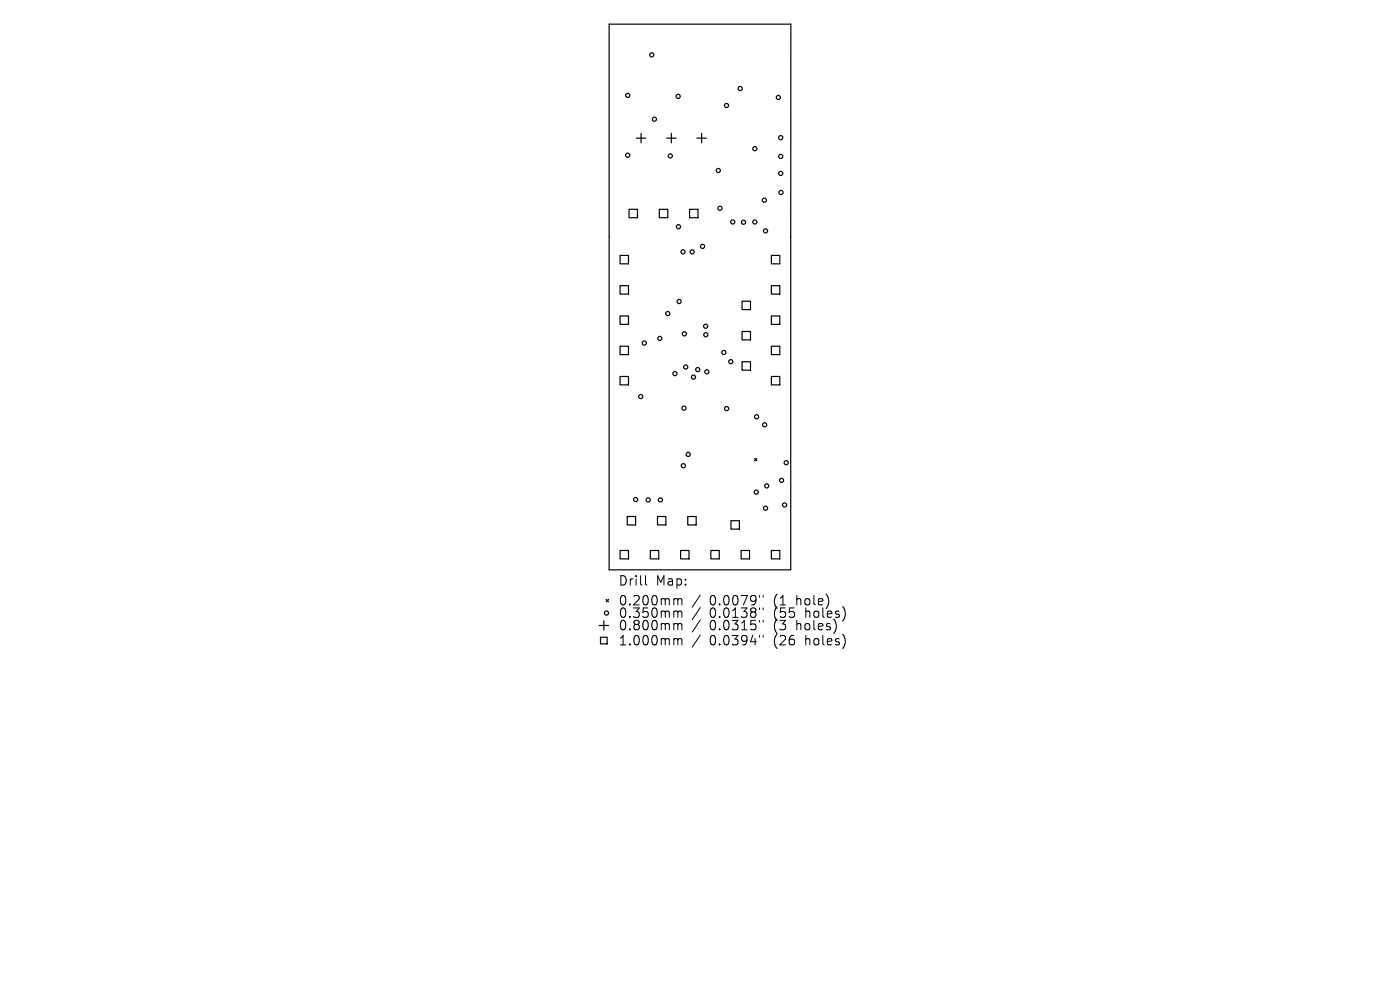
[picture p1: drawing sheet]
<svg xmlns="http://www.w3.org/2000/svg" width="297mm" height="210mm" viewBox="0 0 297 210" stroke-linecap="round" stroke-linejoin="round" font-family="sans-serif">
<defs><g id="words">
<g font-size="2.8">
<text x="131.1" y="124.5">Drill</text>
<text x="139.1" y="124.5">Map:</text>
<text x="131.1" y="128.7">0.200mm</text>
<text x="131.1" y="131.3">0.350mm</text>
<text x="150.5" y="128.7">0.0079&quot;</text>
<text x="150.5" y="131.3">0.0138&quot;</text>
<text x="164.3" y="128.7">(1</text>
<text x="164.3" y="131.3">(55</text>
<text x="169.2" y="128.7">hole)</text>
<text x="171.1" y="131.3">holes)</text>
<text x="131.1" y="134">0.800mm</text>
<text x="131.1" y="137.2">1.000mm</text>
<text x="150.5" y="134">0.0315&quot;</text>
<text x="150.5" y="137.2">0.0394&quot;</text>
<text x="164.3" y="134">(3</text>
<text x="164.3" y="137.2">(26</text>
<text x="169.2" y="134">holes)</text>
<text x="171.1" y="137.2">holes)</text>
</g>
</g></defs>
<g fill="none" stroke="#000" stroke-width=".25">
<path d="M129.2 5.1h38.6l-.1 115.8h-38.5zM135 29.3h2M136 28.3v2M141.4 29.3h2M142.4 28.3v2M147.8 29.3h2.1M148.8 28.3v2M131.5 54.2h1.8v1.8h-1.8zM133.5 44.4h1.7v1.8h-1.7zM139.9 44.4h1.8v1.8h-1.8zM146.3 44.4h1.8v1.8h-1.8zM163.6 54.2h1.8v1.8h-1.8z"/>
<path d="M131.5 60.6h1.8v1.8h-1.8zM131.5 67h1.8v1.8h-1.8zM131.5 73.4h1.8v1.8h-1.8zM131.5 79.9h1.8v1.7h-1.8zM157.4 63.9h1.8v1.8h-1.8zM157.4 70.3h1.8v1.8h-1.8zM157.4 76.7h1.8v1.8h-1.8zM163.6 60.6h1.8v1.8h-1.8zM163.6 67h1.8v1.8h-1.8zM163.6 73.4h1.8v1.8h-1.8zM163.6 79.9h1.8v1.7h-1.8zM160.1 97.3l.5 .5"/>
<path d="M160.6 97.3l-.5 .5M131.5 116.8h1.8v1.8h-1.8zM133.1 109.6h1.7v1.8h-1.7zM138 116.8h1.8v1.8h-1.8zM139.5 109.6h1.8v1.8h-1.8zM144.4 116.8h1.8v1.8h-1.8zM145.9 109.6h1.8v1.8h-1.8zM150.8 116.8h1.8v1.8h-1.8zM155.1 110.5h1.8v1.7h-1.8zM157.2 116.8h1.8v1.8h-1.8zM163.6 116.8h1.8v1.8h-1.8zM127.1 132.7h2"/>
<path d="M127.4 135.2h1.4v1.4h-1.4zM128.1 131.7v2M128.6 127.2l.5 .5M129.1 127.2l-.5 .5"/>
<circle cx="138.3" cy="11.6" r=".44"/>
<circle cx="157" cy="18.8" r=".44"/>
<circle cx="133.2" cy="20.2" r=".44"/>
<circle cx="133.2" cy="32.9" r=".44"/>
<circle cx="138.8" cy="25.3" r=".44"/>
<circle cx="142.2" cy="33.1" r=".44"/>
<circle cx="143.9" cy="20.4" r=".44"/>
<circle cx="152.4" cy="36.2" r=".44"/>
<circle cx="154.1" cy="22.4" r=".44"/>
<circle cx="160.1" cy="31.5" r=".44"/>
<circle cx="165.1" cy="20.7" r=".44"/>
<circle cx="165.6" cy="29.2" r=".44"/>
<circle cx="165.6" cy="36.8" r=".44"/>
<circle cx="165.6" cy="33.2" r=".44"/>
<circle cx="143.9" cy="48.1" r=".44"/>
<circle cx="144.9" cy="53.4" r=".44"/>
<circle cx="146.8" cy="53.4" r=".44"/>
<circle cx="149" cy="52.3" r=".44"/>
<circle cx="152.7" cy="44.2" r=".44"/>
<circle cx="155.5" cy="47.1" r=".44"/>
<circle cx="157.7" cy="47.1" r=".44"/>
<circle cx="160.1" cy="47.1" r=".44"/>
<circle cx="162.2" cy="42.5" r=".44"/>
<circle cx="162.4" cy="49" r=".44"/>
<circle cx="165.7" cy="40.8" r=".44"/>
<circle cx="136.7" cy="72.8" r=".44"/>
<circle cx="140" cy="71.8" r=".44"/>
<circle cx="141.7" cy="66.5" r=".44"/>
<circle cx="143.2" cy="79.2" r=".44"/>
<circle cx="144.1" cy="64" r=".44"/>
<circle cx="145.2" cy="70.8" r=".44"/>
<circle cx="145.5" cy="77.9" r=".44"/>
<circle cx="148" cy="78.4" r=".44"/>
<circle cx="149.7" cy="69.2" r=".44"/>
<circle cx="149.7" cy="71" r=".44"/>
<circle cx="150" cy="78.9" r=".44"/>
<circle cx="153.6" cy="74.8" r=".44"/>
<circle cx="155" cy="76.7" r=".44"/>
<circle cx="135.9" cy="84.1" r=".44"/>
<circle cx="145" cy="98.8" r=".44"/>
<circle cx="145.1" cy="86.6" r=".44"/>
<circle cx="146" cy="96.4" r=".44"/>
<circle cx="147.1" cy="80" r=".44"/>
<circle cx="154.2" cy="86.7" r=".44"/>
<circle cx="160.5" cy="88.4" r=".44"/>
<circle cx="162.2" cy="90.1" r=".44"/>
<circle cx="166.8" cy="98.2" r=".44"/>
<circle cx="134.9" cy="106" r=".44"/>
<circle cx="137.5" cy="106" r=".44"/>
<circle cx="140.1" cy="106" r=".44"/>
<circle cx="160.4" cy="104.4" r=".44"/>
<circle cx="162.4" cy="107.8" r=".44"/>
<circle cx="162.7" cy="103.1" r=".44"/>
<circle cx="165.8" cy="101.9" r=".44"/>
<circle cx="166.4" cy="107.1" r=".44"/>
<circle cx="128.7" cy="130" r=".44"/>
</g>
<g fill="none" stroke="#000" stroke-width=".21">
<path d="M136.9 122.1v1.7l.3 .3M143.2 127h.3l.3 .3M143.2 129.6h.3l.3 .3M143.2 132.3h.3l.3 .3M143.2 135.5l.5 .1 .1 .2M143.8 127.3l.3-.3 .5 .1 .1 1.2M143.8 127.3v1M143.8 129.9v1.1M143.8 132.6v1M143.8 135.8v1M143.8 129.9l.3-.3 .5 .1 .1 1.3M143.8 132.6l.3-.3 .5 .1 .1 1.2"/>
<path d="M143.8 135.8l.3-.3 .5 .1 .1 1.2M148.6 126.2l-1.7 2.6M148.6 128.9l-1.7 2.5M148.6 131.5l-1.7 2.6M148.6 134.7l-1.7 2.6M161.1 126.3v.4M161.1 129v.3M161.1 131.6v.4M161.1 134.8v.4M161.9 126.3v.4M161.9 129v.3M161.9 131.6v.4"/>
<path d="M161.9 134.8v.4"/>
</g>
<use href="#words"/>
</svg>
